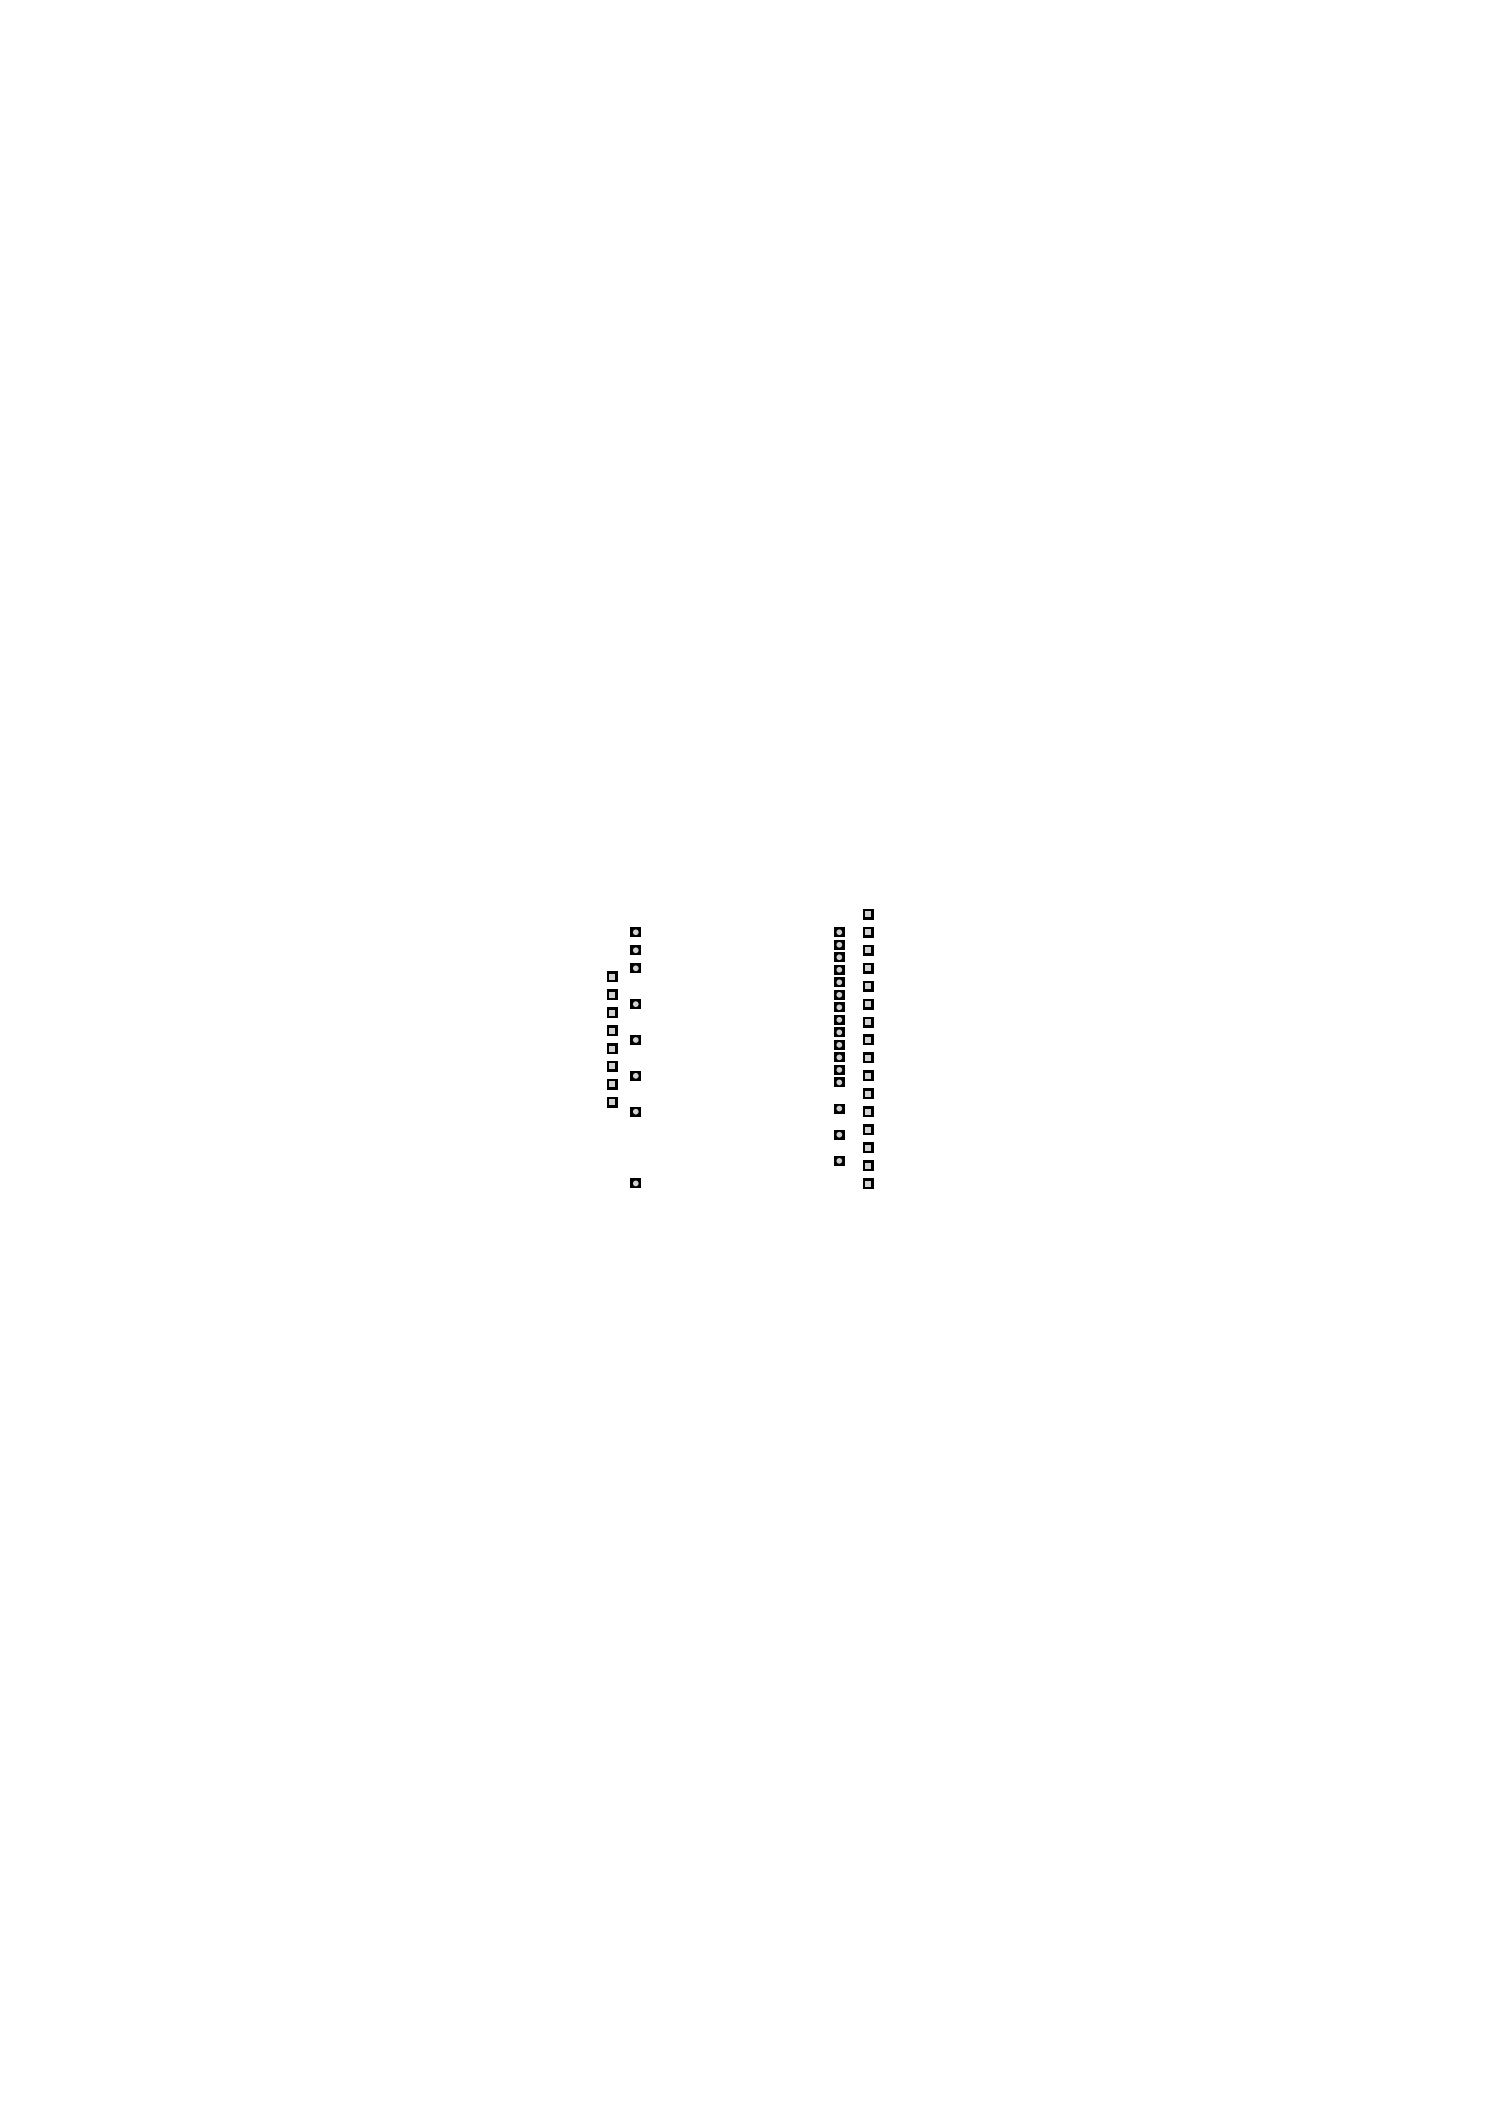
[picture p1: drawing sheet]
<svg xmlns="http://www.w3.org/2000/svg" width="210mm" height="297mm" viewBox="0 0 210 297" stroke-linecap="round" stroke-linejoin="round" font-family="sans-serif">
<path d="M88.9 133.4h1.5v1.3h-1.5z" fill-rule="evenodd" fill="#000"/>
<circle cx="89.7" cy="134.1" r=".4" fill="#d2d2d2"/>
<path d="M88.9 166.3h1.5v1.3h-1.5z" fill-rule="evenodd" fill="#000"/>
<circle cx="89.7" cy="167" r=".4" fill="#d2d2d2"/>
<path d="M88.9 156.2h1.5v1.3h-1.5z" fill-rule="evenodd" fill="#000"/>
<circle cx="89.7" cy="156.9" r=".4" fill="#d2d2d2"/>
<path d="M88.9 151.2h1.5v1.3h-1.5z" fill-rule="evenodd" fill="#000"/>
<circle cx="89.7" cy="151.8" r=".4" fill="#d2d2d2"/>
<path d="M88.9 141h1.5v1.3h-1.5z" fill-rule="evenodd" fill="#000"/>
<circle cx="89.7" cy="141.7" r=".4" fill="#d2d2d2"/>
<path d="M88.9 136h1.5v1.3h-1.5z" fill-rule="evenodd" fill="#000"/>
<circle cx="89.7" cy="136.6" r=".4" fill="#d2d2d2"/>
<path d="M88.9 130.9h1.5v1.3h-1.5z" fill-rule="evenodd" fill="#000"/>
<circle cx="89.7" cy="131.6" r=".4" fill="#d2d2d2"/>
<path d="M88.9 146.1h1.5v1.3h-1.5z" fill-rule="evenodd" fill="#000"/>
<circle cx="89.7" cy="146.8" r=".4" fill="#d2d2d2"/>
<path d="M121.7 163.7h1.5v1.5h-1.5z" fill-rule="evenodd" fill="#000"/>
<path d="M122.1 164.1h.8v.8h-.8z" fill-rule="evenodd" fill="#d2d2d2"/>
<path d="M121.7 153.6h1.5v1.5h-1.5z" fill-rule="evenodd" fill="#000"/>
<path d="M122.1 154h.8v.8h-.8z" fill-rule="evenodd" fill="#d2d2d2"/>
<path d="M121.7 143.5h1.5v1.5h-1.5z" fill-rule="evenodd" fill="#000"/>
<path d="M122.1 143.8h.8v.8h-.8z" fill-rule="evenodd" fill="#d2d2d2"/>
<path d="M121.7 133.3h1.5v1.5h-1.5z" fill-rule="evenodd" fill="#000"/>
<path d="M122.1 133.7h.8v.8h-.8z" fill-rule="evenodd" fill="#d2d2d2"/>
<path d="M85.6 149.7h1.6v1.6h-1.6z" fill-rule="evenodd" fill="#000"/>
<path d="M86 150.1h.8v.8h-.8z" fill-rule="evenodd" fill="#d2d2d2"/>
<path d="M85.6 139.6h1.6v1.5h-1.6z" fill-rule="evenodd" fill="#000"/>
<path d="M86 140h.8v.8h-.8z" fill-rule="evenodd" fill="#d2d2d2"/>
<path d="M121.7 166.3h1.5v1.5h-1.5z" fill-rule="evenodd" fill="#000"/>
<path d="M122.1 166.6h.8v.8h-.8z" fill-rule="evenodd" fill="#d2d2d2"/>
<path d="M121.7 156.1h1.5v1.5h-1.5z" fill-rule="evenodd" fill="#000"/>
<path d="M122.1 156.5h.8v.8h-.8z" fill-rule="evenodd" fill="#d2d2d2"/>
<path d="M121.7 158.7h1.5v1.5h-1.5z" fill-rule="evenodd" fill="#000"/>
<path d="M122.1 159h.8v.8h-.8z" fill-rule="evenodd" fill="#d2d2d2"/>
<path d="M121.7 148.5h1.5v1.5h-1.5z" fill-rule="evenodd" fill="#000"/>
<path d="M122.1 148.9h.8v.8h-.8z" fill-rule="evenodd" fill="#d2d2d2"/>
<path d="M121.7 151.1h1.5v1.5h-1.5z" fill-rule="evenodd" fill="#000"/>
<path d="M122.1 151.4h.8v.8h-.8z" fill-rule="evenodd" fill="#d2d2d2"/>
<path d="M121.7 138.4h1.5v1.5h-1.5z" fill-rule="evenodd" fill="#000"/>
<path d="M122.1 138.8h.8v.8h-.8z" fill-rule="evenodd" fill="#d2d2d2"/>
<path d="M121.7 140.9h1.5v1.5h-1.5z" fill-rule="evenodd" fill="#000"/>
<path d="M122.1 141.3h.8v.8h-.8z" fill-rule="evenodd" fill="#d2d2d2"/>
<path d="M121.7 130.8h1.5v1.5h-1.5z" fill-rule="evenodd" fill="#000"/>
<path d="M122.1 131.2h.8v.7h-.8z" fill-rule="evenodd" fill="#d2d2d2"/>
<path d="M121.7 135.9h1.5v1.5h-1.5z" fill-rule="evenodd" fill="#000"/>
<path d="M122.1 136.2h.8v.8h-.8z" fill-rule="evenodd" fill="#d2d2d2"/>
<path d="M121.7 128.3h1.5v1.5h-1.5z" fill-rule="evenodd" fill="#000"/>
<path d="M122.1 128.6h.8v.8h-.8z" fill-rule="evenodd" fill="#d2d2d2"/>
<path d="M85.6 154.8h1.6v1.5h-1.6z" fill-rule="evenodd" fill="#000"/>
<path d="M86 155.2h.8v.8h-.8z" fill-rule="evenodd" fill="#d2d2d2"/>
<path d="M85.6 152.3h1.6v1.5h-1.6z" fill-rule="evenodd" fill="#000"/>
<path d="M86 152.6h.8v.8h-.8z" fill-rule="evenodd" fill="#d2d2d2"/>
<path d="M85.6 147.2h1.6v1.5h-1.6z" fill-rule="evenodd" fill="#000"/>
<path d="M86 147.6h.8v.8h-.8z" fill-rule="evenodd" fill="#d2d2d2"/>
<path d="M85.6 144.7h1.6v1.5h-1.6z" fill-rule="evenodd" fill="#000"/>
<path d="M86 145h.8v.8h-.8z" fill-rule="evenodd" fill="#d2d2d2"/>
<path d="M85.6 142.1h1.6v1.5h-1.6z" fill-rule="evenodd" fill="#000"/>
<path d="M86 142.5h.8v.8h-.8z" fill-rule="evenodd" fill="#d2d2d2"/>
<path d="M121.7 161.2h1.5v1.5h-1.5z" fill-rule="evenodd" fill="#000"/>
<path d="M122.1 161.6h.8v.8h-.8z" fill-rule="evenodd" fill="#d2d2d2"/>
<path d="M121.7 146h1.5v1.5h-1.5z" fill-rule="evenodd" fill="#000"/>
<path d="M122.1 146.4h.8v.8h-.8z" fill-rule="evenodd" fill="#d2d2d2"/>
<path d="M85.6 137.1h1.6v1.5h-1.6z" fill-rule="evenodd" fill="#000"/>
<path d="M86 137.4h.8v.8h-.8z" fill-rule="evenodd" fill="#d2d2d2"/>
<path d="M117.7 155.8h1.4v1.3h-1.4z" fill-rule="evenodd" fill="#000"/>
<circle cx="118.4" cy="156.4" r=".4" fill="#d2d2d2"/>
<path d="M117.7 141.5h1.4v1.3h-1.4z" fill-rule="evenodd" fill="#000"/>
<circle cx="118.4" cy="142.1" r=".4" fill="#d2d2d2"/>
<path d="M117.7 139.7h1.4v1.3h-1.4z" fill-rule="evenodd" fill="#000"/>
<circle cx="118.4" cy="140.4" r=".4" fill="#d2d2d2"/>
<path d="M117.7 163.2h1.4v1.3h-1.4z" fill-rule="evenodd" fill="#000"/>
<circle cx="118.4" cy="163.8" r=".4" fill="#d2d2d2"/>
<path d="M117.7 159.5h1.4v1.3h-1.4z" fill-rule="evenodd" fill="#000"/>
<circle cx="118.4" cy="160.1" r=".4" fill="#d2d2d2"/>
<path d="M117.7 146.8h1.4v1.3h-1.4z" fill-rule="evenodd" fill="#000"/>
<circle cx="118.4" cy="147.4" r=".4" fill="#d2d2d2"/>
<path d="M117.7 148.6h1.4v1.3h-1.4z" fill-rule="evenodd" fill="#000"/>
<circle cx="118.4" cy="149.2" r=".4" fill="#d2d2d2"/>
<path d="M117.7 150.3h1.4v1.3h-1.4z" fill-rule="evenodd" fill="#000"/>
<circle cx="118.4" cy="151" r=".4" fill="#d2d2d2"/>
<path d="M117.7 152.1h1.4v1.3h-1.4z" fill-rule="evenodd" fill="#000"/>
<circle cx="118.4" cy="152.7" r=".4" fill="#d2d2d2"/>
<path d="M117.7 143.3h1.4v1.3h-1.4z" fill-rule="evenodd" fill="#000"/>
<circle cx="118.4" cy="143.9" r=".4" fill="#d2d2d2"/>
<path d="M117.7 130.9h1.4v1.3h-1.4z" fill-rule="evenodd" fill="#000"/>
<circle cx="118.4" cy="131.6" r=".4" fill="#d2d2d2"/>
<path d="M117.7 132.7h1.4v1.3h-1.4z" fill-rule="evenodd" fill="#000"/>
<circle cx="118.4" cy="133.3" r=".4" fill="#d2d2d2"/>
<path d="M117.7 134.4h1.4v1.3h-1.4z" fill-rule="evenodd" fill="#000"/>
<circle cx="118.4" cy="135.1" r=".4" fill="#d2d2d2"/>
<path d="M117.7 136.2h1.4v1.3h-1.4z" fill-rule="evenodd" fill="#000"/>
<circle cx="118.4" cy="136.8" r=".4" fill="#d2d2d2"/>
<path d="M117.7 138h1.4v1.3h-1.4z" fill-rule="evenodd" fill="#000"/>
<circle cx="118.4" cy="138.6" r=".4" fill="#d2d2d2"/>
<path d="M117.7 145h1.4v1.3h-1.4z" fill-rule="evenodd" fill="#000"/>
<circle cx="118.4" cy="145.7" r=".4" fill="#d2d2d2"/>
</svg>
